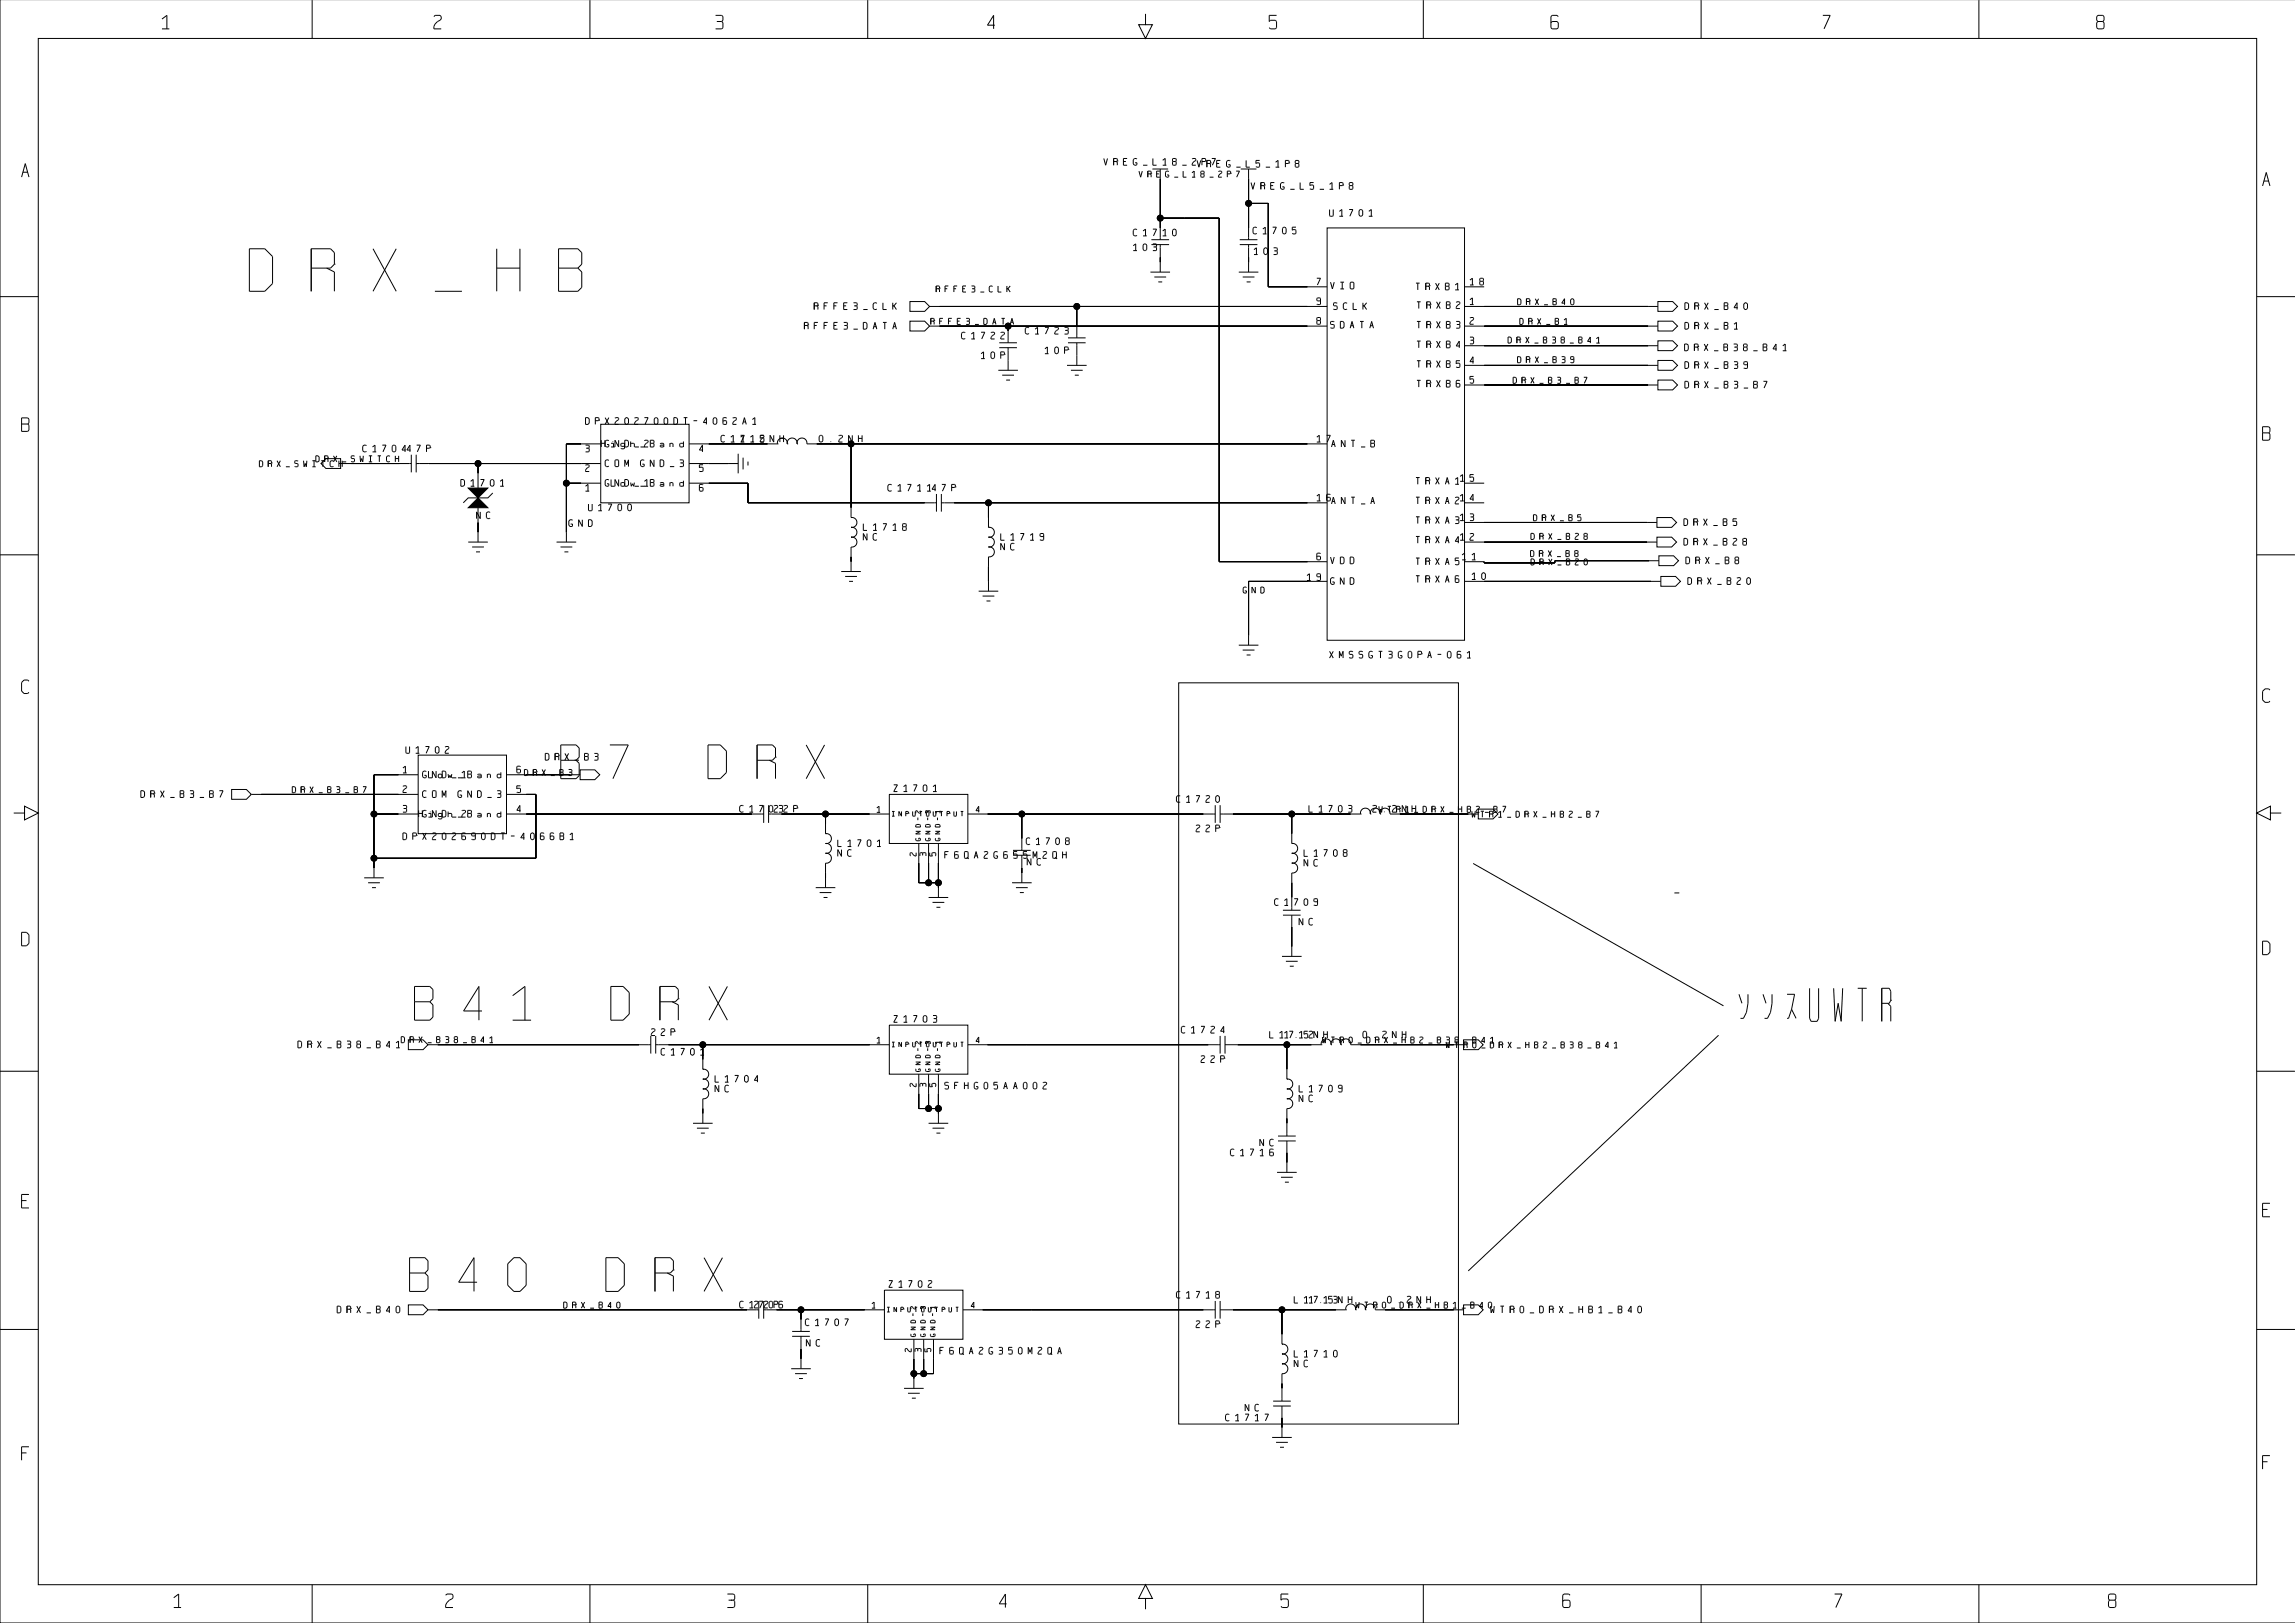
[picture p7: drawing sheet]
<svg xmlns="http://www.w3.org/2000/svg" width="594mm" height="420mm" viewBox="0 0 594 420" stroke-linecap="round" stroke-linejoin="round" font-family="sans-serif">
<defs><g id="words">
<text font-size="15.9" x="60.3" y="78.7">DRX_HB</text>
<g font-size="12.3">
<text x="142.9" y="203.9">B7</text>
<text x="179.9" y="203.9">DRX</text>
<text x="105" y="266.3">B41</text>
<text x="154.3" y="266.3">DRX</text>
<text x="427.7" y="266.7">¿¿½üWTR</text>
<text x="103.9" y="336.6">B40</text>
<text x="153.3" y="336.6">DRX</text>
</g>
<g font-size="4.9">
<text x="40.6" y="7.1">1</text>
<text x="110.8" y="7.1">2</text>
<text x="183.8" y="7.1">3</text>
<text x="254" y="7.1">4</text>
<text x="327" y="7.1">5</text>
<text x="399.7" y="7.1">6</text>
<text x="470.3" y="7.1">7</text>
<text x="541.2" y="7.1">8</text>
<text x="4.2" y="45.6">A</text>
<text x="583.8" y="47.7">A</text>
<text x="4.2" y="111.2">B</text>
<text x="583.8" y="113.7">B</text>
<text x="4.2" y="178.9">C</text>
<text x="583.8" y="181.4">C</text>
<text x="4.2" y="244.2">D</text>
<text x="583.8" y="246.7">D</text>
<text x="4.2" y="312.3">E</text>
<text x="583.8" y="314.4">E</text>
<text x="4.2" y="377.5">F</text>
<text x="583.8" y="379.7">F</text>
<text x="43.7" y="415.6">1</text>
<text x="113.9" y="415.6">2</text>
<text x="186.6" y="415.6">3</text>
<text x="257.2" y="415.6">4</text>
<text x="329.8" y="415.6">5</text>
<text x="402.9" y="415.6">6</text>
</g>
<g font-size="2.5">
<text x="285" y="42.5">VREG_L18_2P7</text>
<text x="309.2" y="43.3">VREG_L5_1P8</text>
<text x="322.8" y="49.7">VREG_L5_1P8</text>
<text x="323.5" y="59.7">C1705</text>
<text x="343.3" y="55.1">U1701</text>
<text x="292.5" y="63.9">103</text>
<text x="292.5" y="60.4">C1710</text>
<text x="323.5" y="65">103</text>
<text x="339.7" y="73.1">7</text>
<text x="343.3" y="74.6">VIO</text>
<text x="365.8" y="75">TRXB1</text>
<text x="379.6" y="74.4">18</text>
<text x="210.6" y="79.9">RFFE3_CLK</text>
<text x="339.7" y="78">9</text>
<text x="339.7" y="83">8</text>
<text x="344.3" y="79.9">SCLK</text>
<text x="366.2" y="79.6">TRXB2</text>
<text x="379.6" y="83">2</text>
<text x="379.6" y="78">1</text>
<text x="435" y="79.9">DRX_B40</text>
<text x="208.1" y="85.2">RFFE3_DATA</text>
<text x="248.4" y="86.9">C1722</text>
<text x="264.9" y="85.8">C1723</text>
<text x="343.3" y="84.9">SDATA</text>
<text x="366.2" y="84.9">TRXB3</text>
<text x="366.2" y="89.8">TRXB4</text>
<text x="379.6" y="88.3">3</text>
<text x="435" y="85.2">DRX_B1</text>
<text x="253.3" y="92.1">10P</text>
<text x="269.9" y="90.7">10P</text>
<text x="366.2" y="95.1">TRXB5</text>
<text x="379.6" y="93.2">4</text>
<text x="435" y="95.1">DRX_B39</text>
<text x="435" y="90.5">DRX_B38_B41</text>
<text x="366.2" y="100">TRXB6</text>
<text x="379.6" y="98.5">5</text>
<text x="435" y="100.4">DRX_B3_B7</text>
<text x="150.6" y="110.4">DPX202700DT-4062A1</text>
<text x="339.7" y="113.7">17</text>
<text x="93.5" y="117.5">C170447P</text>
<text x="150.6" y="116.1">3</text>
<text x="155.2" y="115.6">High_Band</text>
<text x="155.6" y="115.6">GND_2</text>
<text x="180.3" y="116.1">4</text>
<text x="185.9" y="115">C1712</text>
<text x="191.6" y="115">1.5NH</text>
<text x="206.4" y="115">¡À0.2NH</text>
<text x="343.6" y="116.4">ANT_B</text>
<text x="150.6" y="121.1">2</text>
<text x="155.6" y="125.8">GND_1</text>
<text x="155.6" y="120.5">COM</text>
<text x="157.7" y="125.8">Low_Band</text>
<text x="165.1" y="120.5">GND_3</text>
<text x="180.3" y="121.1">5</text>
<text x="365.8" y="125.1">TRXA1</text>
<text x="377.1" y="123.9">15</text>
<text x="118.9" y="126.3">D1701</text>
<text x="150.6" y="126.4">1</text>
<text x="180.3" y="126.4">6</text>
<text x="229.3" y="127.7">C171147P</text>
<text x="339.7" y="128.8">16</text>
<text x="343.6" y="130.4">ANT_A</text>
<text x="365.8" y="130.4">TRXA2</text>
<text x="377.1" y="128.8">14</text>
<text x="122.8" y="134.8">NC</text>
<text x="146.4" y="136.9">GND</text>
<text x="151.3" y="132.6">U1700</text>
<text x="222.6" y="136.6">L1718</text>
<text x="365.8" y="135.3">TRXA3</text>
<text x="377.1" y="133.8">13</text>
<text x="435" y="136">DRX_B5</text>
<text x="222.6" y="139.1">NC</text>
<text x="258.2" y="141.5">NC</text>
<text x="258.2" y="139.1">L1719</text>
<text x="365.8" y="140.6">TRXA4</text>
<text x="377.1" y="139.1">12</text>
<text x="435" y="141">DRX_B28</text>
<text x="339.7" y="144">6</text>
<text x="343.3" y="145.9">VDD</text>
<text x="365.8" y="145.9">TRXA5</text>
<text x="377.5" y="144">11</text>
<text x="379.9" y="149.3">10</text>
<text x="435.3" y="145.9">DRX_B8</text>
<text x="337.6" y="150.6">19 GND</text>
<text x="365.8" y="150.5">TRXA6</text>
<text x="435.7" y="151.2">DRX_B20</text>
<text x="343.3" y="169.4">XMSSGT3G0PA-061</text>
<text x="104.1" y="194.1">U1702</text>
<text x="140.8" y="196.7">DRX_B3</text>
<text x="103.4" y="200.7">1</text>
<text x="108.7" y="201.3">GND_1</text>
<text x="110.4" y="201.3">Low_Band</text>
<text x="133" y="200.7">6</text>
<text x="230.4" y="204">Z1701</text>
<text x="36.3" y="206.2">DRX_B3_B7</text>
<text x="103.4" y="205.7">2</text>
<text x="108.7" y="206.2">COM</text>
<text x="117.8" y="206.2">GND_3</text>
<text x="133" y="205.7">5</text>
<text x="190.5" y="209.3">C1703</text>
<text x="303.7" y="208.1">C1720</text>
<text x="103.4" y="210.6">3</text>
<text x="107.9" y="211.2">High_Band</text>
<text x="108.7" y="211.2">GND_2</text>
<text x="133" y="210.6">4</text>
<text x="199.7" y="210.6">22P</text>
<text x="308.7" y="215.9">22P</text>
<text x="338.3" y="210.6">L1703</text>
<text x="354.5" y="210.6">2.2NH</text>
<text x="103.4" y="216.3">DPX202690DT-4066B1</text>
<text x="215.9" y="218.1">L1701</text>
<text x="215.9" y="220.9">NC</text>
<text x="243.8" y="221.3">F6QA2G655M2QH</text>
<text x="264.6" y="217.7">C1708</text>
<text x="336.5" y="220.9">L1708</text>
<text x="264.9" y="223">NC</text>
<text x="336.5" y="223.4">NC</text>
<text x="329.1" y="235">C1709</text>
<text x="335.1" y="238.6">NC</text>
<text x="230.4" y="263.6">Z1703</text>
<text x="167.9" y="268.5">22P</text>
<text x="305.2" y="267.8">C1724</text>
<text x="328.1" y="269.2">L1712</text>
<text x="332.3" y="269.2">1.5NH</text>
<text x="347.1" y="269.2">¡À0.2NH</text>
<text x="76.9" y="271.1">DRX_B38_B41</text>
<text x="170.4" y="272.1">C1701</text>
<text x="310.1" y="275.5">22P</text>
<text x="184.1" y="281.6">NC</text>
<text x="184.1" y="279.1">L1704</text>
<text x="243.8" y="280.9">SFHG05AA002</text>
<text x="335.1" y="281.6">L1709</text>
<text x="335.1" y="284.4">NC</text>
<text x="317.9" y="299.5">C1716</text>
<text x="325.3" y="295.7">NC</text>
<text x="229.3" y="332.4">Z1702</text>
<text x="86.8" y="339.6">DRX_B40</text>
<text x="190.5" y="337.7">C1706</text>
<text x="194.4" y="339">22P</text>
<text x="303.7" y="336.6">C1718</text>
<text x="334.4" y="337.6">L1713</text>
<text x="338.7" y="337.6">1.5NH</text>
<text x="353.5" y="337.6">¡À0.2NH</text>
<text x="384.9" y="339.6">WTR0_DRX_HB1_B40</text>
<text x="207.4" y="342.3">C1707</text>
<text x="207.8" y="347.6">NC</text>
<text x="308.7" y="344">22P</text>
<text x="242.4" y="349.7">F6QA2G350M2QA</text>
<text x="334.1" y="350.4">L1710</text>
<text x="334.1" y="352.9">NC</text>
<text x="321.4" y="364.1">NC</text>
<text x="316.4" y="368.3">C1717</text>
</g>
<g font-size="2.1">
<text x="294.9" y="46.6">VREG_L18_2P7</text>
<text x="242.4" y="76.2">RFFE3_CLK</text>
<text x="392.3" y="79.4">DRX_B40</text>
<text x="240.9" y="84.7">RFFE3_DATA</text>
<text x="390.2" y="89.3">DRX_B38_B41</text>
<text x="393" y="84.7">DRX_B1</text>
<text x="392.3" y="94.5">DRX_B39</text>
<text x="391.6" y="99.8">DRX_B3_B7</text>
<text x="81.8" y="119.9">DRX_SWITCH</text>
<text x="67" y="121.4">DRX_SWITCH</text>
<text x="396.5" y="135.5">DRX_B5</text>
<text x="395.8" y="140.1">DRX_B28</text>
<text x="395.8" y="146.8">DRX_B20</text>
<text x="395.8" y="144.6">DRX_B8</text>
<text x="321" y="154.2">GND</text>
<text x="135.5" y="201.1">DRX_B3</text>
<text x="75.5" y="205.7">DRX_B3_B7</text>
<text x="226.1" y="210.6">1</text>
<text x="251.9" y="210.6">4</text>
<text x="357.4" y="210.6">WTR1_DRX_HB2_B7</text>
<text x="381.4" y="212">WTR1_DRX_HB2_B7</text>
<text x="235.9" y="221.9" transform="rotate(-90 235.9 221.9)">2</text>
<text x="238.4" y="221.9" transform="rotate(-90 238.4 221.9)">3</text>
<text x="240.9" y="221.9" transform="rotate(-90 240.9 221.9)">5</text>
<text x="104.1" y="270.2">DRX_B38_B41</text>
<text x="251.9" y="270.6">4</text>
<text x="342.9" y="270.6">WTR0_DRX_HB2_B38_B41</text>
<text x="375" y="271.6">WTR0_DRX_HB2_B38_B41</text>
<text x="235.9" y="281.5" transform="rotate(-90 235.9 281.5)">2</text>
<text x="238.4" y="281.5" transform="rotate(-90 238.4 281.5)">3</text>
<text x="240.9" y="281.5" transform="rotate(-90 240.9 281.5)">5</text>
<text x="145.7" y="339">DRX_B40</text>
<text x="225.1" y="339">1</text>
<text x="250.5" y="339">4</text>
<text x="351.4" y="339">WTR0_DRX_HB1_B40</text>
<text x="234.5" y="350.3" transform="rotate(-90 234.5 350.3)">2</text>
<text x="237.3" y="350.3" transform="rotate(-90 237.3 350.3)">3</text>
<text x="239.8" y="350.3" transform="rotate(-90 239.8 350.3)">5</text>
</g>
<g font-size="1.8">
<text x="230" y="211">INPUT OUTPUT</text>
<text x="237.2" y="218" transform="rotate(-90 237.2 218)">GND-2</text>
<text x="240" y="218" transform="rotate(-90 240 218)">GND-3</text>
<text x="242.5" y="218" transform="rotate(-90 242.5 218)">GND-1</text>
<text x="230" y="271">INPUT OUTPUT</text>
<text x="237.2" y="277.6" transform="rotate(-90 237.2 277.6)">GND-2</text>
<text x="240" y="277.6" transform="rotate(-90 240 277.6)">GND-3</text>
<text x="242.5" y="277.6" transform="rotate(-90 242.5 277.6)">GND-1</text>
<text x="229" y="339.4">INPUTOUTPUT</text>
<text x="236.1" y="346.4" transform="rotate(-90 236.1 346.4)">GND-2</text>
<text x="238.6" y="346.4" transform="rotate(-90 238.6 346.4)">GND-3</text>
<text x="241" y="346.4" transform="rotate(-90 241 346.4)">GND-1</text>
</g>
</g></defs>
<g fill="none" stroke="#000" stroke-width=".26">
<path d="M0 -.1v419.9h593.8M9.9 9.9h573.9v400h-573.9zM80.8 0v9.9M152.6 0v9.9M224.5 0v9.9M296.4 3.6v2.8h1.7l-1.7 3.5-1.8-3.5h1.8M368.2 0v9.9M440.1 0v9.9M511.9 0v9.9M294.7 44.3l.4 1.5 .4-1.5M297.8 44.4l-.9-.1v1.5M298.1 43.7h4.1"/>
<path d="M300.1 44.3h-.9v1.5M300.2 43.7v18.3M300.2 56.4h15.2v88.9h27.9M302.4 44.4l-.6-.1-.3 .2M306.1 44.3v1.5M308.4 44.7l.5-.4v1.5M317.5 44.3v1.5M320.7 44.3l-.8 1.5M321 43.7h4M323 46.3h.1M323 43.7v18.3M323 52.6h5.1v21.6h15.2"/>
<path d="M343.3 59h35.6v106.6h-35.6zM349.8 47.2l.2 .2-.2 .6 .2 .8-.2 .2M354.1 55.9h1M0 76.7h9.9M235.4 78h3.8l1.3 1.3-1.3 1.2h-3.8zM240.5 79.3h102.8M261.3 74l-.5 .7 .5 .8M278.6 79.3v8.1M293.2 64.8h.9M293.8 63.1v1.7M295.7 64.5l.3 .3h.4l.3-.3M297.6 70.4h5.1"/>
<path d="M297.9 63.3h4.5M297.9 62h4.5M298.6 71.7h3.1M299.2 64.7l-.2 .1h-.7M299.7 72.9h1M300.2 67.8h.1M300.2 63.3v7.1M320.5 70.4h5.1M320.7 63.3h4.6M320.7 62h4.6M321.5 71.7h3M322.5 72.9h1"/>
<path d="M323 67.8h.1M323 64v6.4M378.9 79.3h50M378.9 74.2h5.1M406.9 77.3l.3 .3v1l-.3 .2M428.9 78h3.8l1.3 1.3-1.3 1.2h-3.8zM583.8 76.7h9.9M235.4 83.1h3.8l1.3 1.2-1.3 1.3h-3.8zM241.7 82.5l-.9-.2v1.6M243 84.3h100.3M243.9 82.3h-.8v1.6M246.2 82.3h-.8v1.6"/>
<path d="M248.5 82.3h-.8v1.6M249.9 82.3l.9 .2M255.4 82.6l-.3-.3h-.6v1.6M256.8 83.9l.4-1.6 .5 1.6M258.3 95.8h5M258.5 89.9h4.6M258.5 88.7h4.6M259.1 82.3h.8M259.3 97h3M259.5 82.3v1.6M260.3 98.3h1M260.8 93.2h.1"/>
<path d="M260.8 85.6v3.1M260.8 89.9v5.9M261.4 83.9l.4-1.6 .4 1.6M261.5 83.3h.6M276 94.5h5.1M276.3 88.7h4.6M276.3 87.4h4.6M277.1 95.8h3M278.1 97h1M278.6 92h.1M278.6 88.7v5.8M340.7 83.7l.1 .2 .8-.2"/>
<path d="M378.9 94.5h50M378.9 84.3h50M378.9 89.4h50M378.9 99.6h50M380.3 83.6v.3h.9M392.3 97.9l-.3-.3h-.6v1.6M393.4 92.5l-.2-.2h-.6v1.5M394 82.6l-.2-.3h-.6v1.6M394.6 97.7l-.9-.1v1.6M395.7 92.4l-.8-.1v1.5M396 97.6l.9 1.6M396.3 82.5l-.8-.2v1.6"/>
<path d="M396.9 97.6l-.9 1.6M397.2 92.3l.8 1.5M397.8 82.3l.8 1.6M398 92.3l-.8 1.5M398.6 82.3l-.8 1.6M401.5 97.7l-.9-.1v.7M402.6 92.4l-.9-.1v.7M402.9 97.6l.8 .1M403.2 82.5l-.9-.2v.8M404 92.3l.9 .1M404.6 83.9h.9M404.6 82.8l.6-.5v1.6"/>
<path d="M406.3 92.4l.1-.1 .8 .1-.2 1.4M407.2 92.8l-.2 .2M408.3 97.7l-.9-.1v.7M409.7 97.6h.9l-.7 1.6M413 88.7h.8M413 87.6l.6-.4v1.5M428.9 83.1h3.8l1.3 1.2-1.3 1.3h-3.8zM428.9 93.2h3.8l1.3 1.3-1.3 1.3h-3.8zM428.9 88.2h3.8l1.3 1.2-1.3 1.3h-3.8zM428.9 98.3h3.8l1.3 1.3-1.3 1.3h-3.8zM448.6 85.1h.9M448.6 83.9l.6-.5v1.7"/>
<path d="M456.2 98.6h1l-.8 1.8M461.2 90.7h1M461.2 89.5l.6-.5v1.7M84.3 118.6h3.8v2.6h-3.8l-1.3-1.3zM90.7 119.9h15.7M102.3 118.6h.8M103.1 117.9v1.6M106.4 117.6v4.6M107.7 119.9h47.7M107.7 117.6v4.6M123.7 119.9v6.3M155.4 109.7h22.9v20.4h-22.9z"/>
<path d="M155.4 114.8h-8.9v25.4M178.3 119.9h12.7M178.3 114.8h20.3M188.4 119.9h.1M191 117.4v5M192.2 118.4v3M193.5 119.4v1M194.6 109.8h1M194.6 108.5l.7-.5v1.8M203.7 114.8a1.29 1.29 0 0 1 1.2-1.5 1.29 1.29 0 0 1 1.3 1.5M211.3 114.8h132M220.2 114.8v19.1"/>
<path d="M123.7 137.7h.1M123.7 131.3v8.9M127.5 127.5l-1.3 1.3h-5.1l-1.2 1.3M146.5 125h8.9M151.5 121.6v.4h.9M151.5 127h.9M178.3 125h15.2v5.1h48.8M180.9 121.8l.2 .2 .8-.2M220.2 133.9h.1M220.2 136.4h.1M220.2 138.9h.1M220.2 133.9a1.29 1.29 0 0 1 1.5 1.2 1.29 1.29 0 0 1-1.5 1.3"/>
<path d="M220.2 136.4a1.29 1.29 0 0 1 1.5 1.3 1.29 1.29 0 0 1-1.5 1.2M220.2 138.9a1.29 1.29 0 0 1 1.5 1.3 1.29 1.29 0 0 1-1.5 1.3v6.3M242.3 127.8v4.5M243.5 130.1h99.8M243.5 127.8v4.5M255.7 136.4h.1M255.7 138.9h.1M255.7 130.1v6.3M255.7 136.4a1.29 1.29 0 0 1 1.5 1.3 1.29 1.29 0 0 1-1.5 1.2M255.7 138.9a1.29 1.29 0 0 1 1.5 1.3 1.29 1.29 0 0 1-1.5 1.3M378.9 125h5.1M378.9 135.1h49.8"/>
<path d="M378.9 130.1h5.1M397.6 133.4l-.3-.3h-.6v1.6M399.9 133.3l-.9-.2v1.6M401.3 133.1l.8 1.6M402.1 133.1l-.8 1.6M406.7 133.3l-.8-.2v.8M409 133.1h-.9v.8M410.5 138l.1 .1-.1 .6 .1 .7-.1 .1M428.7 133.9h3.8l1.2 1.2-1.2 1.3h-3.8zM428.7 138.9h3.8l1.2 1.3-1.2 1.3h-3.8zM0 143.5h9.9M121.1 140.2h5.1"/>
<path d="M122.1 141.5h3.1M123.2 142.8h1M144 140.2h5.1M145 141.5h3M146 142.8h1M217.6 147.8h5.1M218.6 149.1h3.1M219.7 150.4h1M220.2 145.3h.1M253.2 152.9h5.1M254.2 154.2h3M255.2 155.5h1"/>
<path d="M255.7 150.4h.1M255.7 141.5h.1M255.7 141.5a1.29 1.29 0 0 1 1.5 1.3 1.29 1.29 0 0 1-1.5 1.2v8.9M322.5 152l-.6-.2-.3 .3M324.7 151.8v1.6l-.8-1.6v1.6M327 152.1l-.3-.3h-.5v1.6M341.6 159.5h.1M343.3 150.4h-20.3v16.5M378.9 140.2h49.8M378.9 150.4h50.8M378.9 145.3h5.1v.3h18.2M380.8 144.8h.9"/>
<path d="M402.2 145h27M410.4 144.6l.3 .2v1l-.3 .3M429.2 143.8h3.8l1.2 1.2-1.2 1.3h-3.8zM429.7 149.1h3.8l1.2 1.3-1.2 1.2h-3.8zM583.8 143.5h9.9M304.9 176.6h72.4v191.7h-72.4zM320.5 166.9h5.1M321.5 168.1h3M322.5 169.4h1M323 164.3h.1M379.5 170.2h1M379.5 168.9l.7-.4v1.7"/>
<path d="M104.2 199.9h1M108.2 195.3h22.8v20.3h-22.8zM3.6 210.3h2.7v-1.8l3.6 1.8-3.6 1.8v-1.8M59.9 204.2h3.8l1.3 1.3-1.3 1.2h-3.8zM65 205.5h43.2M93.9 203.5h.9l-.8 1.5M96.8 210.6h11.4M108.2 200.4h-11.4v26.7M131 205.5h7.7v16.5h-41.9M131 200.4h16.5M131 210.6h66.6M147.4 217.2h1"/>
<path d="M147.4 215.9l.6-.5v1.8M197.6 208.3v4.5M198.8 210.6h.8M198.8 208.3v4.5M202.1 210.6h28M213.6 215.6h.1M213.6 218.2h.1M213.6 210.6v5M213.6 215.6a1.29 1.29 0 0 1 1.5 1.3 1.29 1.29 0 0 1-1.5 1.3M213.6 218.2a1.29 1.29 0 0 1 1.5 1.2 1.29 1.29 0 0 1-1.5 1.3M226.8 210.1h.9M226.9 219h.9"/>
<path d="M230.1 205.5h20.3v12.7h-20.3zM236.9 215h1.2l-1.2 .7h1.2M236.9 213.9h1.2M237.1 213.3h.8l.2 .2M237.7 216.8l.4 .1M237.7 218.2v10.1h5.1M238.1 217.3l-.2 .2h-.8M239.4 215h1.3l-1.3 .7h1.3M239.4 213.9h1.3M240.2 218.2v10.1M240.4 213.3l.3 .2M240.5 216.8l.2 .1"/>
<path d="M240.7 217.3l-.3 .2M241.4 204.7h.9M242 215h1.2l-1.2 .7h1.2M242.8 218.2v13.9M243 213.3l.2 .2v.4h-1.2M243.1 216.8l.1 .5-.2 .2M250.4 210.6h64M262.1 220h4.5M264.4 210.6v8.8M314.4 208.3v4.5M315.7 210.6h36.3M315.7 208.3v4.5"/>
<path d="M334.2 218.2h.1M334.2 210.6v7.6M334.2 218.2a1.29 1.29 0 0 1 1.5 1.2 1.29 1.29 0 0 1-1.5 1.3M352 210.5a1.29 1.29 0 0 1 1.2-1.5 1.29 1.29 0 0 1 1.3 1.5M352 210.6h.1M362.1 210.6h17.8M382.4 209.3h3.8l1.3 1.3-1.3 1.2h-3.8zM388.7 208.6h.9l-.7 1.5M412.8 209.8h.8l-.7 1.6M587.4 210.3v-1.8l-3.6 1.8 3.6 1.8v-1.8h2.8M94.2 227.1h5.1M95.2 228.3h3.1"/>
<path d="M96.2 229.6h1.1M96.8 224.5h.1M211 229.6h5.1M212 230.9h3.1M213.1 232.1h1M213.6 227.1h.1M213.6 220.7h.1M213.6 220.7a1.29 1.29 0 0 1 1.5 1.3 1.29 1.29 0 0 1-1.5 1.3v6.3M240.2 232.1h5.1M241.2 220.6l.9 .1-.2 .7M241.2 233.4h3.1M242.3 234.7h1"/>
<path d="M242.8 229.6h.1M250.1 221.7l.5 .5M261.8 228.3h5.1M262.1 221.2h4.5M262.8 229.6h3.1M263.8 230.9h1.1M264.4 225.8h.1M264.4 222v6.3M273 221.7l.5 .5M274.9 221.1h.9M275.8 220.3v1.7M331.9 235.4h4.6"/>
<path d="M331.9 236.7h4.6M334.2 220.7h.1M334.2 223.3h.1M334.2 236.7v10.7M334.2 220.7a1.29 1.29 0 0 1 1.5 1.3 1.29 1.29 0 0 1-1.5 1.3M334.2 223.3a1.29 1.29 0 0 1 1.5 1.2 1.29 1.29 0 0 1-1.5 1.3v8.9M381.1 223.3l64.8 36.9M433.2 231h1.2zM331.6 247.4h5.1M332.7 248.6h3M333.7 249.9h1M334.2 244.8h.1"/>
<path d="M0 277.1h9.9M102.5 271h.9M105.6 269h3.8l1.3 1.2-1.3 1.3h-3.8zM113.3 270.2h52M168.4 267.9v4.6M169.6 267.9v4.6M181.2 272.9h.9M181.8 276.6h.1M181.8 279.1h.1M181.8 276.6a1.29 1.29 0 0 1 1.5 1.3 1.29 1.29 0 0 1-1.5 1.2M181.8 279.1a1.29 1.29 0 0 1 1.5 1.3 1.29 1.29 0 0 1-1.5 1.3M226.8 269.8h.9"/>
<path d="M226.8 268.7l.6-.5v1.6M230.1 265.2h20.3v12.7h-20.3zM230.1 270.2h-48.3v6.4M236.9 274.7h1.2l-1.2 .7h1.2M236.9 273.6h1.2M237.1 272.9h.8l.2 .3M237.7 276.5l.4 .1M237.7 277.9v8.8h5.1M238.1 276.9l-.2 .3h-.8M239.4 274.7h1.3l-1.3 .7h1.3M239.4 273.6h1.3M240.2 277.9v8.8"/>
<path d="M240.4 272.9l.3 .3M240.5 276.5l.2 .1M240.7 276.9l-.3 .3M242 274.7h1.2l-1.2 .7h1.2M242.8 277.9v12.6M243 272.9l.2 .3v.4h-1.2M243.1 276.5l.1 .4-.2 .3M250.4 270.2h65.3M252.5 269.4l.7-1.2v1.6M315.7 267.9v4.6M316.9 270.2h24.9M316.9 267.9v4.6"/>
<path d="M332.9 279.1h.1M332.9 270.2v8.9M332.9 279.1a1.29 1.29 0 0 1 1.5 1.3 1.29 1.29 0 0 1-1.5 1.3 1.29 1.29 0 0 1 1.5 1.2 1.29 1.29 0 0 1-1.5 1.3 1.29 1.29 0 0 1 1.5 1.3 1.29 1.29 0 0 1-1.5 1.2M341.8 270.2a1.29 1.29 0 0 1 1.3-1.5 1.29 1.29 0 0 1 1.2 1.5M341.8 270.2h.1M344.4 268.2h.9M344.8 268.2v1.6M352 270.2h24.1M365.8 268.4l-.8-.2v.7M367.3 268.4l.1-.2 .7 .2M372.7 268.4l-.9-.2v.7M374.1 268.2l.9 .2"/>
<path d="M376.4 268.4l.1-.2 .8 .2M378.6 269h3.8l1.3 1.2-1.3 1.3h-3.8zM381.8 268.4l-.8-.2v.7M383.3 269.4l.7-1.2v1.6M385.5 268.7l.6-.5v1.6M417.5 271.1h.9M417.5 269.9l.6-.4v1.6M444.6 267.8l-64.8 60.9M583.8 277.1h9.9M179.3 290.5h5.1M180.3 291.8h3M181.3 293.1h1"/>
<path d="M181.8 288h.1M181.8 281.7h.1M181.8 281.7a1.29 1.29 0 0 1 1.5 1.2 1.29 1.29 0 0 1-1.5 1.3v6.3M240.2 290.5h5.1M241.2 280.2l.9 .2-.2 .7M241.2 291.8h3.1M242.3 293.1h1M242.8 288h.1M330.6 293.9h4.6M330.6 295.1h4.6M332.9 281.7h.1M332.9 284.2h.1"/>
<path d="M332.9 286.7v7.2M332.9 295.1v8.1M330.4 303.2h5.1M331.4 304.5h3M332.4 305.8h1M332.9 300.7h.1M113.3 338.8h82.5M196.3 336.5v4.6M197.6 336.5v4.6M200.9 338.8h27.9M207.2 338.8v5.6M225.6 337.2l.5-.4v1.6"/>
<path d="M228.8 333.7h20.3v12.7h-20.3zM249.1 338.8h65.3M251.2 337.9l.7-1.1v1.6M314.4 336.5v4.6M315.7 338.8h32.5M315.7 336.5v4.6M331.6 338.8v8.9M348.2 338.8a1.29 1.29 0 0 1 1.2-1.5 1.29 1.29 0 0 1 1.3 1.5M348.2 338.8h.1M358.3 338.8h17.8M378.6 337.5h3.8l1.3 1.3-1.3 1.3h-3.8zM385 337.1l.3-.3 .6 .3"/>
<path d="M424.3 337.8l.4 .4v1.1l-.4 .3M0 343.9h9.9M204.7 354h5.1M204.9 345.7h4.6M204.9 344.4h4.6M205.7 355.3h3M206.7 356.6h1M207.2 351.5h.1M207.2 346.4v7.6M233.9 359.1h5.1M235.6 343.3h1.2l-1.2 .6h1.2M235.6 342.2h1.2"/>
<path d="M236.4 356.6h.1M236.4 346.4v12.7M236.6 341.5l.2 .2M236.8 345.5l-.2 .2M237.6 348.8h.5M238.2 343.3h1.2l-1.2 .6h1.2M238.2 342.2h1.2M238.9 345.1h.4M239 346.4v8.9M240 348.8l.8 .1-.1 .8M240.7 343.3h1.2l-1.2 .6h1.2M240.9 341.5h.8l.2 .2v.5h-1.2"/>
<path d="M241.5 345.1l.4 .1v.3l-.2 .2h-.8M241.5 346.4v8.9h-5.1M273.8 349.6h.6M274.1 348.5l.5 1.8M331.6 347.7h.1M331.6 350.2h.1M331.6 352.8h.1M331.7 347.7a1.29 1.29 0 0 1 1.5 1.3 1.29 1.29 0 0 1-1.5 1.2M331.7 350.2a1.29 1.29 0 0 1 1.5 1.3 1.29 1.29 0 0 1-1.5 1.3M331.7 352.8a1.29 1.29 0 0 1 1.5 1.2 1.29 1.29 0 0 1-1.5 1.3l-.1 7.1M583.8 343.9h9.9M234.9 360.4h3"/>
<path d="M235.9 361.7h1M329.1 371.8h5.1M329.4 362.4h4.5M329.4 363.7h4.5M330.1 373.1h3.1M331.1 374.3h1.1M331.6 369.3h.1M331.6 363.7v8.1M80.8 409.9v9.9M152.6 409.9v9.9M224.5 409.9v9.9M296.4 413.5h1.7l-1.7-3.6-1.8 3.6h1.8v2.8"/>
<path d="M368.2 409.9v9.9M440.1 409.9v9.9M474.6 412.3h1.9l-1.6 3.5M511.9 409.9v9.9M545.8 413.9l-.3 .3v1.3l.3 .3h1.3l.3-.3v-1.3l-.3-.3M545.8 413.9l-.3-.3v-1l.3-.3h1.3l.3 .3v1l-.3 .3M545.8 413.9h1.3"/>
<circle cx="300.2" cy="56.4" r=".76"/>
<circle cx="323" cy="52.6" r=".76"/>
<circle cx="278.6" cy="79.3" r=".76"/>
<circle cx="123.7" cy="119.9" r=".76"/>
<circle cx="146.5" cy="125" r=".76"/>
<circle cx="255.7" cy="130.1" r=".76"/>
<circle cx="96.8" cy="210.6" r=".76"/>
<circle cx="213.6" cy="210.6" r=".76"/>
<circle cx="264.4" cy="210.6" r=".76"/>
<circle cx="334.2" cy="210.6" r=".76"/>
<circle cx="96.8" cy="222" r=".76"/>
<circle cx="240.2" cy="228.3" r=".76"/>
<circle cx="242.8" cy="228.3" r=".76"/>
<circle cx="181.8" cy="270.2" r=".76"/>
<circle cx="332.9" cy="270.2" r=".76"/>
<circle cx="240.2" cy="286.7" r=".76"/>
<circle cx="242.8" cy="286.7" r=".76"/>
<circle cx="207.2" cy="338.8" r=".76"/>
<circle cx="331.6" cy="338.8" r=".76"/>
<circle cx="236.4" cy="355.3" r=".76"/>
<circle cx="239" cy="355.3" r=".76"/>
</g>
<g fill="#000" stroke="#000" stroke-width=".26">
<path d="M300.2 56.4v2.6z" fill-rule="evenodd"/>
<path d="M300.2 46.3v10.1z" fill-rule="evenodd"/>
<path d="M300.2 56.4h6.3z" fill-rule="evenodd"/>
<path d="M315.4 56.4v88.9z" fill-rule="evenodd"/>
<path d="M306.5 56.4h8.9z" fill-rule="evenodd"/>
<path d="M323 52.6v6.4z" fill-rule="evenodd"/>
<path d="M323 46.3v6.3z" fill-rule="evenodd"/>
<path d="M323 52.6h5.1z" fill-rule="evenodd"/>
<path d="M328.1 52.6v21.6z" fill-rule="evenodd"/>
<path d="M243 79.3h35.6z" fill-rule="evenodd"/>
<path d="M278.6 79.3v5z" fill-rule="evenodd"/>
<path d="M300.2 66.6v1.2z" fill-rule="evenodd"/>
<path d="M323 66.6v1.2z" fill-rule="evenodd"/>
<path d="M328.1 74.2h10.2z" fill-rule="evenodd"/>
<path d="M278.6 79.3h59.7z" fill-rule="evenodd"/>
<path d="M384 79.3h42.4z" fill-rule="evenodd"/>
<path d="M243 84.3h17.8z" fill-rule="evenodd"/>
<path d="M260.8 84.3h77.5z" fill-rule="evenodd"/>
<path d="M384 94.5h42.4z" fill-rule="evenodd"/>
<path d="M384 84.3h42.4z" fill-rule="evenodd"/>
<path d="M384 89.4h42.4z" fill-rule="evenodd"/>
<path d="M384 99.6h42.4z" fill-rule="evenodd"/>
<path d="M90.7 119.9h12.7z" fill-rule="evenodd"/>
<path d="M111 119.9h12.7z" fill-rule="evenodd"/>
<path d="M123.7 119.9v2.5z" fill-rule="evenodd"/>
<path d="M146.5 114.8v10.2z" fill-rule="evenodd"/>
<path d="M146.5 114.8h3.8z" fill-rule="evenodd"/>
<path d="M123.7 119.9h26.6z" fill-rule="evenodd"/>
<path d="M183.3 119.9h5.1z" fill-rule="evenodd"/>
<path d="M183.3 114.8h15.3z" fill-rule="evenodd"/>
<path d="M220.2 114.8v16.5z" fill-rule="evenodd"/>
<path d="M211.3 114.8h8.9z" fill-rule="evenodd"/>
<path d="M220.2 114.8h118.1z" fill-rule="evenodd"/>
<path d="M121.1 131.3l2.6-2.5 2.5 2.5z" fill-rule="evenodd"/>
<path d="M121.1 126.2h5.1l-2.5 2.6z" fill-rule="evenodd"/>
<path d="M123.7 135.1v2.6z" fill-rule="evenodd"/>
<path d="M146.5 125v12.7z" fill-rule="evenodd"/>
<path d="M146.5 125h3.8z" fill-rule="evenodd"/>
<path d="M183.3 125h10.2z" fill-rule="evenodd"/>
<path d="M193.5 125v5.1z" fill-rule="evenodd"/>
<path d="M193.5 130.1h45.7z" fill-rule="evenodd"/>
<path d="M246.8 130.1h8.9z" fill-rule="evenodd"/>
<path d="M255.7 130.1v3.8z" fill-rule="evenodd"/>
<path d="M255.7 130.1h82.6z" fill-rule="evenodd"/>
<path d="M384 135.1h42.1z" fill-rule="evenodd"/>
<path d="M220.2 144v1.3z" fill-rule="evenodd"/>
<path d="M255.7 146.6v3.8z" fill-rule="evenodd"/>
<path d="M323 150.4v13.9z" fill-rule="evenodd"/>
<path d="M323 150.4h15.3z" fill-rule="evenodd"/>
<path d="M315.4 145.3h22.9z" fill-rule="evenodd"/>
<path d="M384 145.3v.3z" fill-rule="evenodd"/>
<path d="M384 145.6h18.2z" fill-rule="evenodd"/>
<path d="M384 140.2h42.1z" fill-rule="evenodd"/>
<path d="M402.2 145h24.4z" fill-rule="evenodd"/>
<path d="M384 150.4h43.1z" fill-rule="evenodd"/>
<path d="M96.8 200.4v10.2z" fill-rule="evenodd"/>
<path d="M96.8 210.6v11.4z" fill-rule="evenodd"/>
<path d="M96.8 200.4h6.3z" fill-rule="evenodd"/>
<path d="M96.8 210.6h6.3z" fill-rule="evenodd"/>
<path d="M67.5 205.5h35.6z" fill-rule="evenodd"/>
<path d="M136.1 205.5h2.6z" fill-rule="evenodd"/>
<path d="M138.7 205.5v16.5z" fill-rule="evenodd"/>
<path d="M136.1 200.4h11.4z" fill-rule="evenodd"/>
<path d="M136.1 210.6h58.4z" fill-rule="evenodd"/>
<path d="M213.6 210.6v2.5z" fill-rule="evenodd"/>
<path d="M202.1 210.6h11.5z" fill-rule="evenodd"/>
<path d="M213.6 210.6h11.4z" fill-rule="evenodd"/>
<path d="M264.4 210.6v6.3z" fill-rule="evenodd"/>
<path d="M255.5 210.6h8.9z" fill-rule="evenodd"/>
<path d="M264.4 210.6h46.9z" fill-rule="evenodd"/>
<path d="M319 210.6h15.2z" fill-rule="evenodd"/>
<path d="M334.2 210.6v5z" fill-rule="evenodd"/>
<path d="M334.2 210.6h15.2z" fill-rule="evenodd"/>
<path d="M362.1 210.6h17.8z" fill-rule="evenodd"/>
<path d="M96.8 222v2.5z" fill-rule="evenodd"/>
<path d="M96.8 222h41.9z" fill-rule="evenodd"/>
<path d="M213.6 225.8v1.3z" fill-rule="evenodd"/>
<path d="M237.7 223.3v5z" fill-rule="evenodd"/>
<path d="M240.2 223.3v5z" fill-rule="evenodd"/>
<path d="M237.7 228.3h2.5z" fill-rule="evenodd"/>
<path d="M242.8 223.3v5z" fill-rule="evenodd"/>
<path d="M240.2 228.3h2.6z" fill-rule="evenodd"/>
<path d="M242.8 228.3v1.3z" fill-rule="evenodd"/>
<path d="M264.4 224.5v1.3z" fill-rule="evenodd"/>
<path d="M334.2 239.8v5z" fill-rule="evenodd"/>
<path d="M334.2 228.3v3.8z" fill-rule="evenodd"/>
<path d="M113.3 270.2h52z" fill-rule="evenodd"/>
<path d="M181.8 270.2v3.8z" fill-rule="evenodd"/>
<path d="M181.8 270.2h43.2z" fill-rule="evenodd"/>
<path d="M255.5 270.2h10.1z" fill-rule="evenodd"/>
<path d="M265.6 270.2h47z" fill-rule="evenodd"/>
<path d="M332.9 270.2v6.4z" fill-rule="evenodd"/>
<path d="M320.2 270.2h12.7z" fill-rule="evenodd"/>
<path d="M332.9 270.2h6.4z" fill-rule="evenodd"/>
<path d="M352 270.2h24.1z" fill-rule="evenodd"/>
<path d="M181.8 286.7v1.3z" fill-rule="evenodd"/>
<path d="M237.7 282.9v3.8z" fill-rule="evenodd"/>
<path d="M237.7 286.7h2.5z" fill-rule="evenodd"/>
<path d="M240.2 282.9v3.8z" fill-rule="evenodd"/>
<path d="M242.8 286.7v1.3z" fill-rule="evenodd"/>
<path d="M240.2 286.7h2.6z" fill-rule="evenodd"/>
<path d="M242.8 282.9v3.8z" fill-rule="evenodd"/>
<path d="M332.9 298.2v2.5z" fill-rule="evenodd"/>
<path d="M332.9 289.3v1.2z" fill-rule="evenodd"/>
<path d="M113.3 338.8h79.9z" fill-rule="evenodd"/>
<path d="M207.2 338.8v2.5z" fill-rule="evenodd"/>
<path d="M200.9 338.8h6.3z" fill-rule="evenodd"/>
<path d="M207.2 338.8h16.5z" fill-rule="evenodd"/>
<path d="M254.2 338.8h12.7z" fill-rule="evenodd"/>
<path d="M266.9 338.8h44.4z" fill-rule="evenodd"/>
<path d="M331.6 338.8v6.3z" fill-rule="evenodd"/>
<path d="M319 338.8h12.6z" fill-rule="evenodd"/>
<path d="M331.6 338.8h14z" fill-rule="evenodd"/>
<path d="M358.3 338.8h17.8z" fill-rule="evenodd"/>
<path d="M207.2 349v2.5z" fill-rule="evenodd"/>
<path d="M236.4 351.5v3.8z" fill-rule="evenodd"/>
<path d="M236.4 355.3v1.3z" fill-rule="evenodd"/>
<path d="M236.4 355.3h2.6z" fill-rule="evenodd"/>
<path d="M239 351.5v3.8z" fill-rule="evenodd"/>
<path d="M241.5 351.5v3.8z" fill-rule="evenodd"/>
<path d="M239 355.3h2.5z" fill-rule="evenodd"/>
<path d="M331.6 357.8v1.3z" fill-rule="evenodd"/>
<path d="M331.6 366.7v2.6z" fill-rule="evenodd"/>
<circle cx="300.2" cy="56.4" r=".76"/>
<circle cx="323" cy="52.6" r=".76"/>
<circle cx="278.6" cy="79.3" r=".76"/>
<circle cx="123.7" cy="119.9" r=".76"/>
<circle cx="146.5" cy="125" r=".76"/>
<circle cx="255.7" cy="130.1" r=".76"/>
<circle cx="96.8" cy="210.6" r=".76"/>
<circle cx="213.6" cy="210.6" r=".76"/>
<circle cx="264.4" cy="210.6" r=".76"/>
<circle cx="334.2" cy="210.6" r=".76"/>
<circle cx="96.8" cy="222" r=".76"/>
<circle cx="240.2" cy="228.3" r=".76"/>
<circle cx="242.8" cy="228.3" r=".76"/>
<circle cx="181.8" cy="270.2" r=".76"/>
<circle cx="332.9" cy="270.2" r=".76"/>
<circle cx="240.2" cy="286.7" r=".76"/>
<circle cx="242.8" cy="286.7" r=".76"/>
<circle cx="207.2" cy="338.8" r=".76"/>
<circle cx="331.6" cy="338.8" r=".76"/>
<circle cx="236.4" cy="355.3" r=".76"/>
<circle cx="239" cy="355.3" r=".76"/>
</g>
<use href="#words"/>
</svg>
